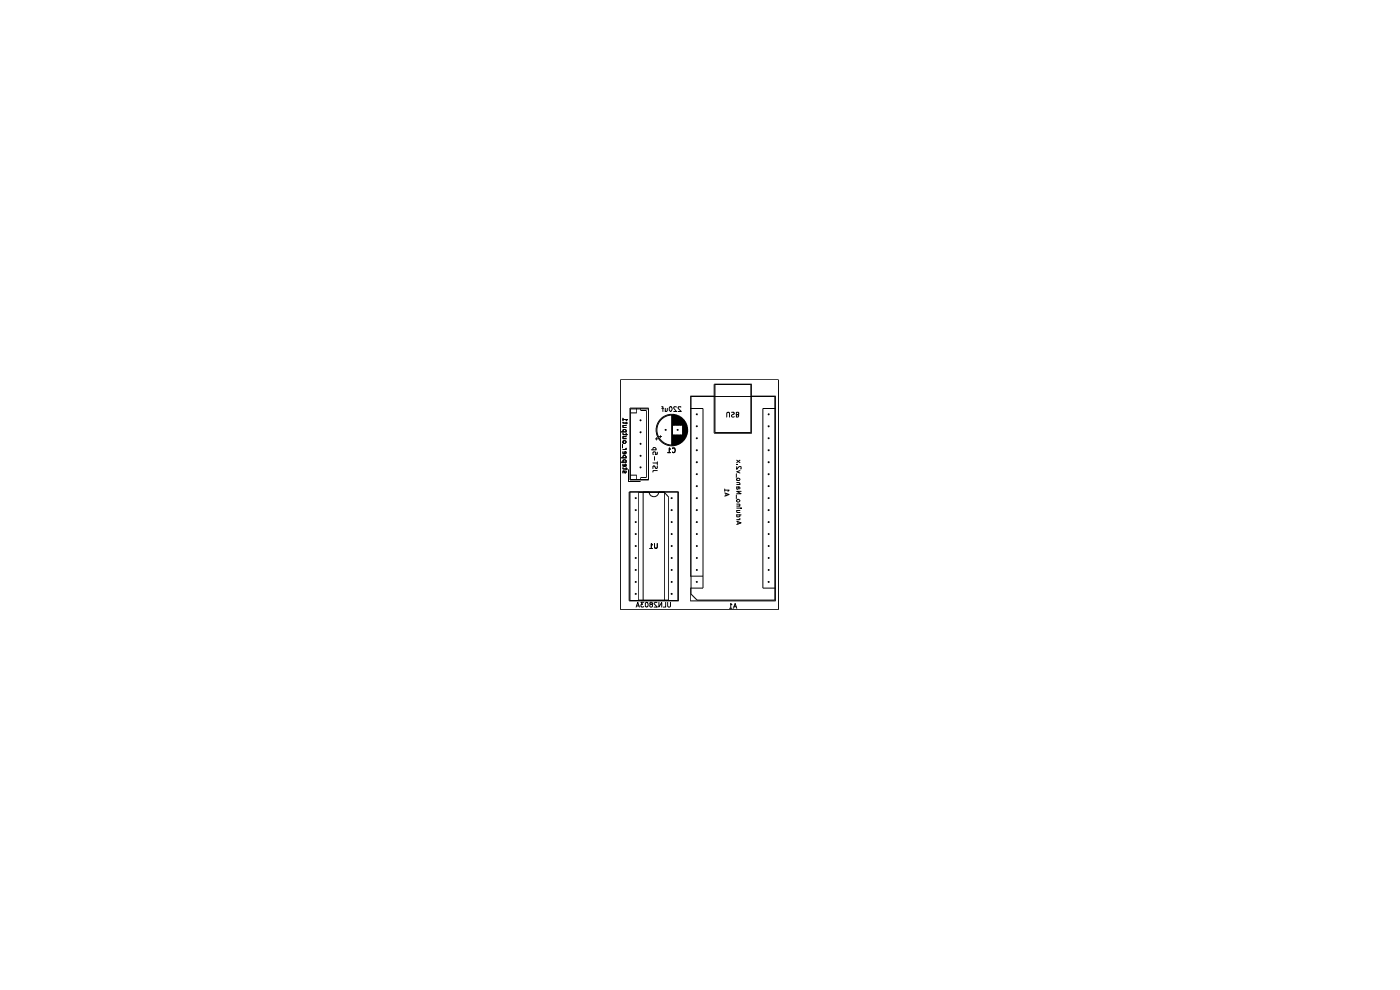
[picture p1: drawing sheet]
<svg xmlns="http://www.w3.org/2000/svg" width="297mm" height="210mm" viewBox="0 0 297 210" stroke-linecap="round" stroke-linejoin="round" font-family="sans-serif">
<g fill="none" stroke="#000" stroke-width=".21">
<path d="M131.6 80.6h33.5v48.7h-33.5zM131.8 98h1M131.8 97.1h1M131.8 91.6h1M132.1 94.2v.8M132.2 99.2v.3h.9M132.2 98.5v.4h.6v-.4h-.2l-.1 .4M132.2 98v-.4l.1-.1 .5 .2v.3M132.2 97.1v-.3l.1-.2h.3l.2 .3v.2M132.2 95.8v.5h.5l.1-.4-.2-.1-.1 .5M132.2 93.6l.4-.1 .2 .3-.2 .3h-.3l-.1-.2zM132.2 91.9v.3h.9"/>
<path d="M132.2 91.6v-.4l.1-.1 .5 .2v.3M132.2 89.6v.1h.9M132.2 89h.9l-.3 .2M132.2 92.6h.6M132.2 95.3h.6M132.2 90.3h.6M132.2 88.7v.5M132.2 92.6v.4h.6M132.2 90.3v.4h.6M132.8 99.9v.3l-.1 .1-.3-.4h-.2v.4M132.8 95.1l-.2 .2M132.8 89.6v.3"/>
<path d="M132.8 91.9v.4M132.8 99.2v.4M133.3 99.6v2.5h2.5M133.6 86.6h4v15.2h-4zM133.7 86.7h3.8v15h-3.8zM135.1 86.6v1h-1.5M135.9 86.6v.5h1.2v14.2h-1.2v.5M138.2 95.4h1M138.5 95.4v-.3l.2-.2h.2l.3 .3-.1 .2M138.5 98.2h.9M138.9 96.9v.7M139 93.1h.7"/>
<path d="M139.3 92.7v.7M139.4 99.8h-.8l-.1 .4M139.4 98.8v.5l-.1 .1-.3-.1-.1-.4h-.4v.5M139.4 95.9v.4l-.4 .1 .1-.4-.2-.2-.4 .1 .1 .5M139.4 98v.5M139.8 92.6h.6M140.2 92.3v.6M140.4 86.3h.2v1M140.4 86.6h.4M141.1 86.6v.7M141.6 86.6v.5l-.2 .2-.3-.2M141.6 96h.6"/>
<path d="M142 86.4l.2-.1a.52 .52 0 0 1 .4 .4 .52 .52 0 0 1-.4 .6l-.2-.3zM142.2 95.2l-.2-.2v1v-.9l.2 .2M142.5 88v6.4M142.6 88v6.4M142.7 95.1l.4-.1a.52 .52 0 0 1 .1 .6 .52 .52 0 0 1-.5 .3v-.1M142.7 95.2l.4-.1 .2 .4-.2 .5-.4-.1M142.7 88v6.4M142.8 88v2.2M142.8 92.2v2.2M142.9 88v2.2M142.9 92.2v2.2M143 88v2.2"/>
<path d="M143 92.2v2.2M143.1 88.1v2.1M143.1 92.2v2.2M143.2 88.1v2.1M143.2 92.2v2.2M143.3 88.1v2.1M143.3 92.2v2.2M143.4 88.1v2.1M143.4 92.2v2.2M143.5 88.2v2M143.5 92.2v2.2M143.5 86.4l-.5-.1-.1 .1 .6 .9h-.6"/>
<path d="M143.5 92.2v2.1M143.6 88.2v2M143.6 92.2v2.1M143.7 88.3v1.9M143.7 92.2v2.1M143.8 88.3v1.9M143.8 92.2v2M143.9 88.3v1.9M143.9 92.2v2M144 88.3v1.9M144 92.2v1.9M144.1 88.3v1.9"/>
<path d="M144.1 92.2v1.9M144.1 88.4v1.8M144.1 92.2v1.8M144.2 88.4v1.8M144.2 92.2v1.8M144.3 88.5v1.7M144.3 92.2v1.7M144.4 88.6v1.6M144.4 92.2v1.7M144.4 86.4l-.5-.1-.1 .2 .7 .8h-.7M144.5 88.7v1.5M144.5 92.2v1.7"/>
<path d="M144.6 88.7v1.5M144.6 92.2v1.6M144.7 88.8v1.4M144.7 92.2v1.5M144.7 88.9v1.3M144.7 92.2v1.4M144.8 88.9v4.6M144.9 89v4.4M145 89.1v4.2M145.1 89.2v4.1M145.2 89.4v3.7M145.2 89.4v3.6"/>
<path d="M145.3 89.6v3.3M145.4 89.7v3M145.5 89.9v2.7M145.6 90v2.4M145.7 90.3v1.9M145.8 90.6v1.3M146.6 84.1h17.8v43.2h-16.5l-1.3-1.3zM151.5 84h-5.1v38.2h2.7M151.5 81.5h8v10.4h-8zM151.7 81.6h7.6v10.1h-7.6zM154.2 88.5l.1-1h.4l.1 .1v.9M155.2 87.5h.5a.44 .44 0 0 1-.1 .4 .44 .44 0 0 1-.4 .2l.2 .4 .4-.1"/>
<path d="M156.2 88h.3l.2 .1-.2 .4h-.3v-1h.4l.1 .4-.2 .1M156.3 99v.6l.5-.6 .4 .1-.1 .4M156.3 98.5h.1M156.3 97.6l.7 .5M157 99.8l-.7 .3 .7 .2M157 97.6l-.7 .5M159.5 84h5v43.5h-18.1v-2.7h2.7v-38.1h-2.7M164.5 86.7h-2.7v38.1h2.7M133.5 104.3h10.5v23.2h-10.5zM133.6 104.3v23.1h10.2v-23.1M133.6 100.8h1.5v1M135.5 104.4h5.4l1 1v21.9h-6.4z"/>
<path d="M136.4 104.3v23.1M137.7 104.3a1.02 1.02 0 0 0 1 1.1 1.02 1.02 0 0 0 1-1.1M137.8 116.3h.6M138.4 115.6l-.2-.3v1M138.9 115.3v.8l.1 .2h.3l.1-.2v-.8M141 104.3v23.1M153.8 104.6l.9 .3-.9 .3M153.8 104h.9l-.3 .2M153.8 103.7v.5M154 104.6v.6M156.2 100.5v.8M156.2 105v.7"/>
<path d="M156.3 110.6l.9 .3-.9 .3M156.3 106.9h.6l.1 .3-.2 .2M156.3 106.1l.4-.2 .3 .4-.3 .2h-.2zM156.3 102.4h.5l.2 .1-.2 .3M156.3 101.5l.4-.1 .3 .4-.2 .1h-.4zM156.3 110.2h.7M156.3 108.3h.7M156.3 107.8h.7M156.3 107.4h.7M156.3 102.8h.7M156.4 108.3v.4h.6M156.5 110.7v.5"/>
<path d="M156.7 103.3l-.1 .4h-.3v-.4h.6v.4M156.9 109.2l.1 .3-.2 .1h-.5v-.4h.9M157 110l-.3 .2M157.1 107.8h.1M157.2 104.2h-.9l.9 .5h-.9M135 128.8l.3-1 .3 1M135.1 128.5h.4M136.6 127.8h-.6l.3 .4-.3 .1v.4h.6M136.9 127.9l.3-.1a.55 .55 0 0 1 .3 .5 .55 .55 0 0 1-.3 .5l-.3-.2zM138 128.2l-.2 .2 .2 .4h.3l.1-.4-.1-.2h-.4l-.1-.3 .5-.1 .1 .1-.1 .3M139.4 127.8h-.4l-.2 .3 .6 .7h-.6M139.8 127.8v1l.6-1v1"/>
<path d="M141.2 127.8v1h-.5M141.6 127.8v.8l.2 .2 .4-.2v-.8M154.8 129h.5M155.3 128.3l-.3-.3v1M155.6 129l.4-1 .3 1M155.7 128.7h.4"/>
<circle cx="142.5" cy="91.2" r="3.3"/>
<circle cx="142.5" cy="91.2" r="3.2"/>
</g>
<g fill="#000">
<path d="M135.8 99l.3 .1-.1 .2-.3-.2zM135.8 96.5l.3 .2-.1 .2-.3-.2zM135.8 94l.3 .1-.1 .2-.3-.2zM135.8 91.5l.3 .2-.1 .2-.3-.2zM135.8 89l.3 .2-.1 .1-.3-.1zM141.1 91l.3 .2-.1 .2-.3-.2zM143.7 91l.3 .2-.1 .2-.4-.2zM147.7 90.2l.3 .2-.1 .2-.3-.2zM147.7 92.8l.3 .2-.1 .1-.3-.1zM147.7 87.7l.3 .2-.1 .2-.3-.2zM147.7 97.9l.3 .1-.1 .2-.3-.2zM147.7 95.3l.3 .2-.1 .2-.3-.2z"/>
<path d="M163 87.7l.3 .2-.1 .2-.3-.2zM163 90.2l.3 .2-.1 .2-.3-.2zM163 92.8l.3 .2-.1 .1-.3-.1zM163 95.3l.3 .2-.1 .2-.3-.2zM163 97.9l.3 .1-.1 .2-.3-.2zM134.8 115.6l.3 .2-.1 .2-.3-.2zM134.8 113.1l.3 .2-.1 .2-.3-.2zM134.8 110.6l.3 .1-.1 .2-.3-.2zM134.8 108l.3 .2-.1 .2-.3-.2zM134.8 105.5l.3 .2-.1 .1-.3-.1zM134.8 118.2l.3 .2-.1 .1-.3-.1zM142.4 105.5l.3 .2-.1 .1-.3-.1z"/>
<path d="M142.4 108l.3 .2-.1 .2-.3-.2zM142.4 110.6l.3 .1-.1 .2-.3-.2zM142.4 113.1l.3 .2-.1 .2-.3-.2zM142.4 115.6l.3 .2-.1 .2-.3-.2zM142.4 118.2l.3 .2-.1 .1-.3-.1zM147.7 108l.3 .2-.1 .2-.3-.2zM147.7 105.5l.3 .2-.1 .1-.3-.1zM147.7 110.6l.3 .1-.1 .2-.3-.2zM147.7 118.2l.3 .2-.1 .1-.3-.1zM147.7 115.6l.3 .2-.1 .2-.3-.2zM147.7 113.1l.3 .2-.1 .2-.3-.2zM147.7 102.9l.3 .2-.1 .2-.3-.2z"/>
<path d="M147.7 100.4l.3 .2-.1 .2-.3-.2zM163 113.1l.3 .2-.1 .2-.3-.2zM163 115.6l.3 .2-.1 .2-.3-.2zM163 118.2l.3 .2-.1 .1-.3-.1zM163 100.4l.3 .2-.1 .2-.3-.2zM163 102.9l.3 .2-.1 .2-.3-.2zM163 105.5l.3 .2-.1 .1-.3-.1zM163 108l.3 .2-.1 .2-.3-.2zM163 110.6l.3 .1-.1 .2-.3-.2zM134.8 120.7l.3 .2-.1 .2-.3-.2zM134.8 123.3l.3 .1-.1 .2-.3-.2zM134.8 125.8l.3 .2-.1 .2-.3-.2z"/>
<path d="M142.4 120.7l.3 .2-.1 .2-.3-.2zM142.4 123.3l.3 .1-.1 .2-.3-.2zM142.4 125.8l.3 .2-.1 .2-.3-.2zM147.7 123.3l.3 .1-.1 .2-.3-.2zM147.7 120.7l.3 .2-.1 .2-.3-.2zM163 120.7l.3 .2-.1 .2-.3-.2zM163 123.3l.3 .1-.1 .2-.3-.2z"/>
</g>
</svg>
